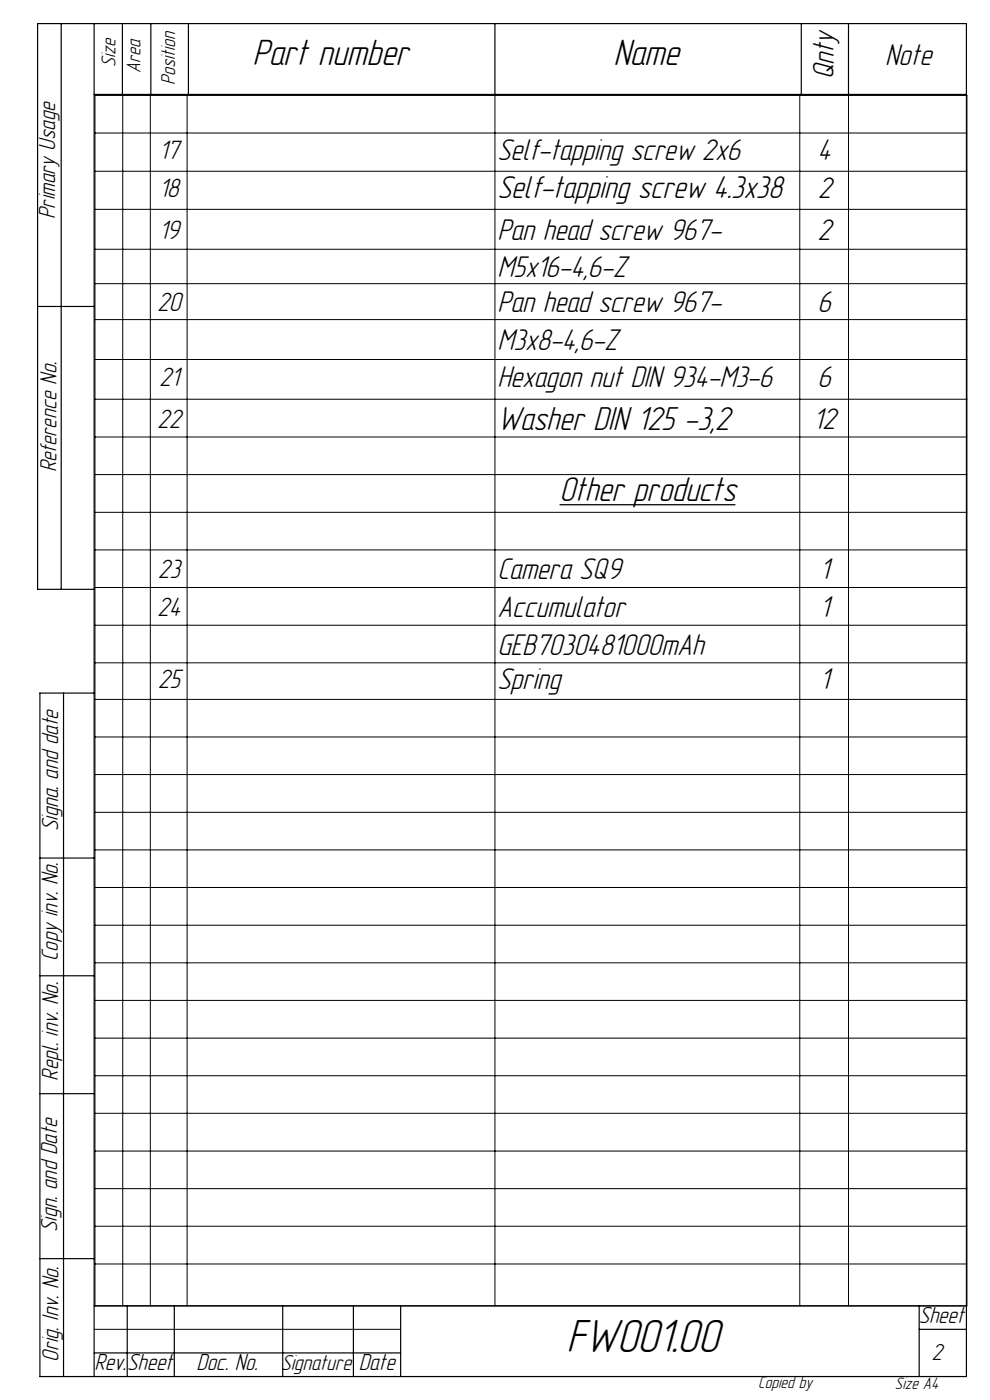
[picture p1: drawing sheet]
<svg xmlns="http://www.w3.org/2000/svg" width="210mm" height="297mm" viewBox="0 0 210 297" stroke-linecap="round" stroke-linejoin="round" font-family="sans-serif">
<defs><g id="words">
<text font-size="10.2" x="120.1" y="286.7">FW001.00</text>
<g font-size="8">
<text x="53.6" y="13.7">Part number</text>
<text x="130.1" y="13.7">Name</text>
</g>
<text font-size="7.5" x="118.7" y="106.2">Other products</text>
<text font-size="7.3" x="105.5" y="91.1">Washer DIN 125 -3,2</text>
<text font-size="6.9" x="105.5" y="42.1">Self-tapping screw 4.3õ38</text>
<g font-size="6.6">
<text x="176.8" y="16.9" transform="rotate(-90 176.8 16.9)">Qnty</text>
<text x="187.8" y="13.7">Note</text>
<text x="105.5" y="33.9">Self-tapping screw 2õ6</text>
<text x="173.4" y="33.9">4</text>
<text x="173.4" y="42">2</text>
<text x="105.5" y="50.9">Pan head screw 967-</text>
<text x="173.4" y="50.9">2</text>
<text x="105.5" y="58.8">M5x16-4,6-Z</text>
<text x="105.5" y="66.2">Pan head screw 967-</text>
<text x="173.4" y="66.2">6</text>
<text x="105.5" y="74.3">M3x8-4,6-Z</text>
<text x="105.5" y="82.1">Hexagon nut DIN 934-M3-6</text>
<text x="173.4" y="82.1">6</text>
<text x="172.5" y="91">12</text>
<text x="105.5" y="122.9">Camera SQ9</text>
<text x="173.9" y="122.9">1</text>
<text x="105.5" y="130.9">Accumulator</text>
<text x="173.9" y="130.9">1</text>
<text x="105.5" y="138.9">GEB7030481000mAh</text>
<text x="105.5" y="146.1">Spring</text>
<text x="173.9" y="146.1">1</text>
</g>
<g font-size="5.8">
<text x="33.7" y="33.7">17</text>
<text x="33.7" y="41.8">18</text>
<text x="33.7" y="50.6">19</text>
<text x="33.3" y="66">20</text>
<text x="33.7" y="81.9">21</text>
<text x="33.3" y="90.7">22</text>
<text x="33.5" y="122.6">23</text>
<text x="33.3" y="130.6">24</text>
<text x="33.5" y="145.9">25</text>
</g>
<g font-size="5.1">
<text x="11.7" y="46.5" transform="rotate(-90 11.7 46.5)">Primary Usage</text>
<text x="12" y="100.2" transform="rotate(-90 12 100.2)">Reference No.</text>
<text x="12.4" y="176.3" transform="rotate(-90 12.4 176.3)">Signa. and date</text>
<text x="12.3" y="203.9" transform="rotate(-90 12.3 203.9)">Copy inv. No.</text>
<text x="12.4" y="229.3" transform="rotate(-90 12.4 229.3)">Repl. inv. No.</text>
<text x="12.2" y="261.4" transform="rotate(-90 12.2 261.4)">Sign. and Date</text>
<text x="194.9" y="280.8">Sheet</text>
<text x="12.4" y="288.9" transform="rotate(-90 12.4 288.9)">Orig. Inv. No.</text>
<text x="20" y="290.6">Rev.</text>
<text x="27" y="290.6">Sheet</text>
<text x="41.7" y="290.6">Doc. No.</text>
<text x="76.1" y="290.6">Date</text>
<text x="197.6" y="288.5">2</text>
</g>
<text font-size="4.7" x="59.6" y="290.6">Signature</text>
<g font-size="4.4">
<text x="24.5" y="14.3" transform="rotate(-90 24.5 14.3)">Size</text>
<text x="29.8" y="15.4" transform="rotate(-90 29.8 15.4)">Area</text>
<text x="37.1" y="18" transform="rotate(-90 37.1 18)">Position</text>
</g>
<g font-size="3.7">
<text x="160.8" y="294.6">Copied by</text>
<text x="189.8" y="294.6">Size À4</text>
</g>
</g></defs>
<path d="M118.7 107.1h37.3" fill="none" stroke="#000" stroke-width=".27"/>
<g fill="none" stroke="#000" stroke-width=".21">
<path d="M20.1 20.2h185v256.8h-185zM20.1 28.2h185M20.1 36.3h185M26 20.2v256.8M31.9 20.2v256.8M39.7 20.2v256.8M105 20.2v256.8M169.7 20.2v256.8M180 20.2v256.8M20.1 44.4h185M20.1 52.9h185M20.1 60.2h185"/>
<path d="M20.1 67.8h185M20.1 76.3h185M20.1 84.7h185M20.1 92.7h185M20.1 100.7h185M20.1 108.7h185M20.1 116.7h185M20.1 124.6h185M20.1 132.6h185M20.1 140.6h185M20.1 148.4h185M20.1 156.3h185"/>
<path d="M20.1 164.3h185M20.1 172.3h185M20.1 180.3h185M20.1 188.3h185M20.1 196.3h185M20.1 204.3h185M20.1 212.2h185M20.1 220.2h185M20.1 228.2h185M20.1 236.2h185M20.1 244.2h185M20.1 252.2h185"/>
<path d="M20.1 260.1h185M20.1 268.1h185M20 282h65"/>
</g>
<g fill="none" stroke="#000" stroke-width=".25">
<path d="M13 5v120M20 5v287M26 5v15M32 5v15M40 5v15M105 5v15M170 5v15M180 5v15M20 20h185M8 65h12M20 125h-12v-120h197v287h-196.5v-145h11.5M13.5 147v145"/>
<path d="M8.5 182h11.5M8.5 207h11.5M8.5 232h11.5M8.5 267h11.5M20 277h185M27 277v15M37 277v15M60 277v15M75 277v15M85 277v15M195 277v15M20 287h65"/>
<path d="M195 282h10"/>
</g>
<use href="#words"/>
</svg>
